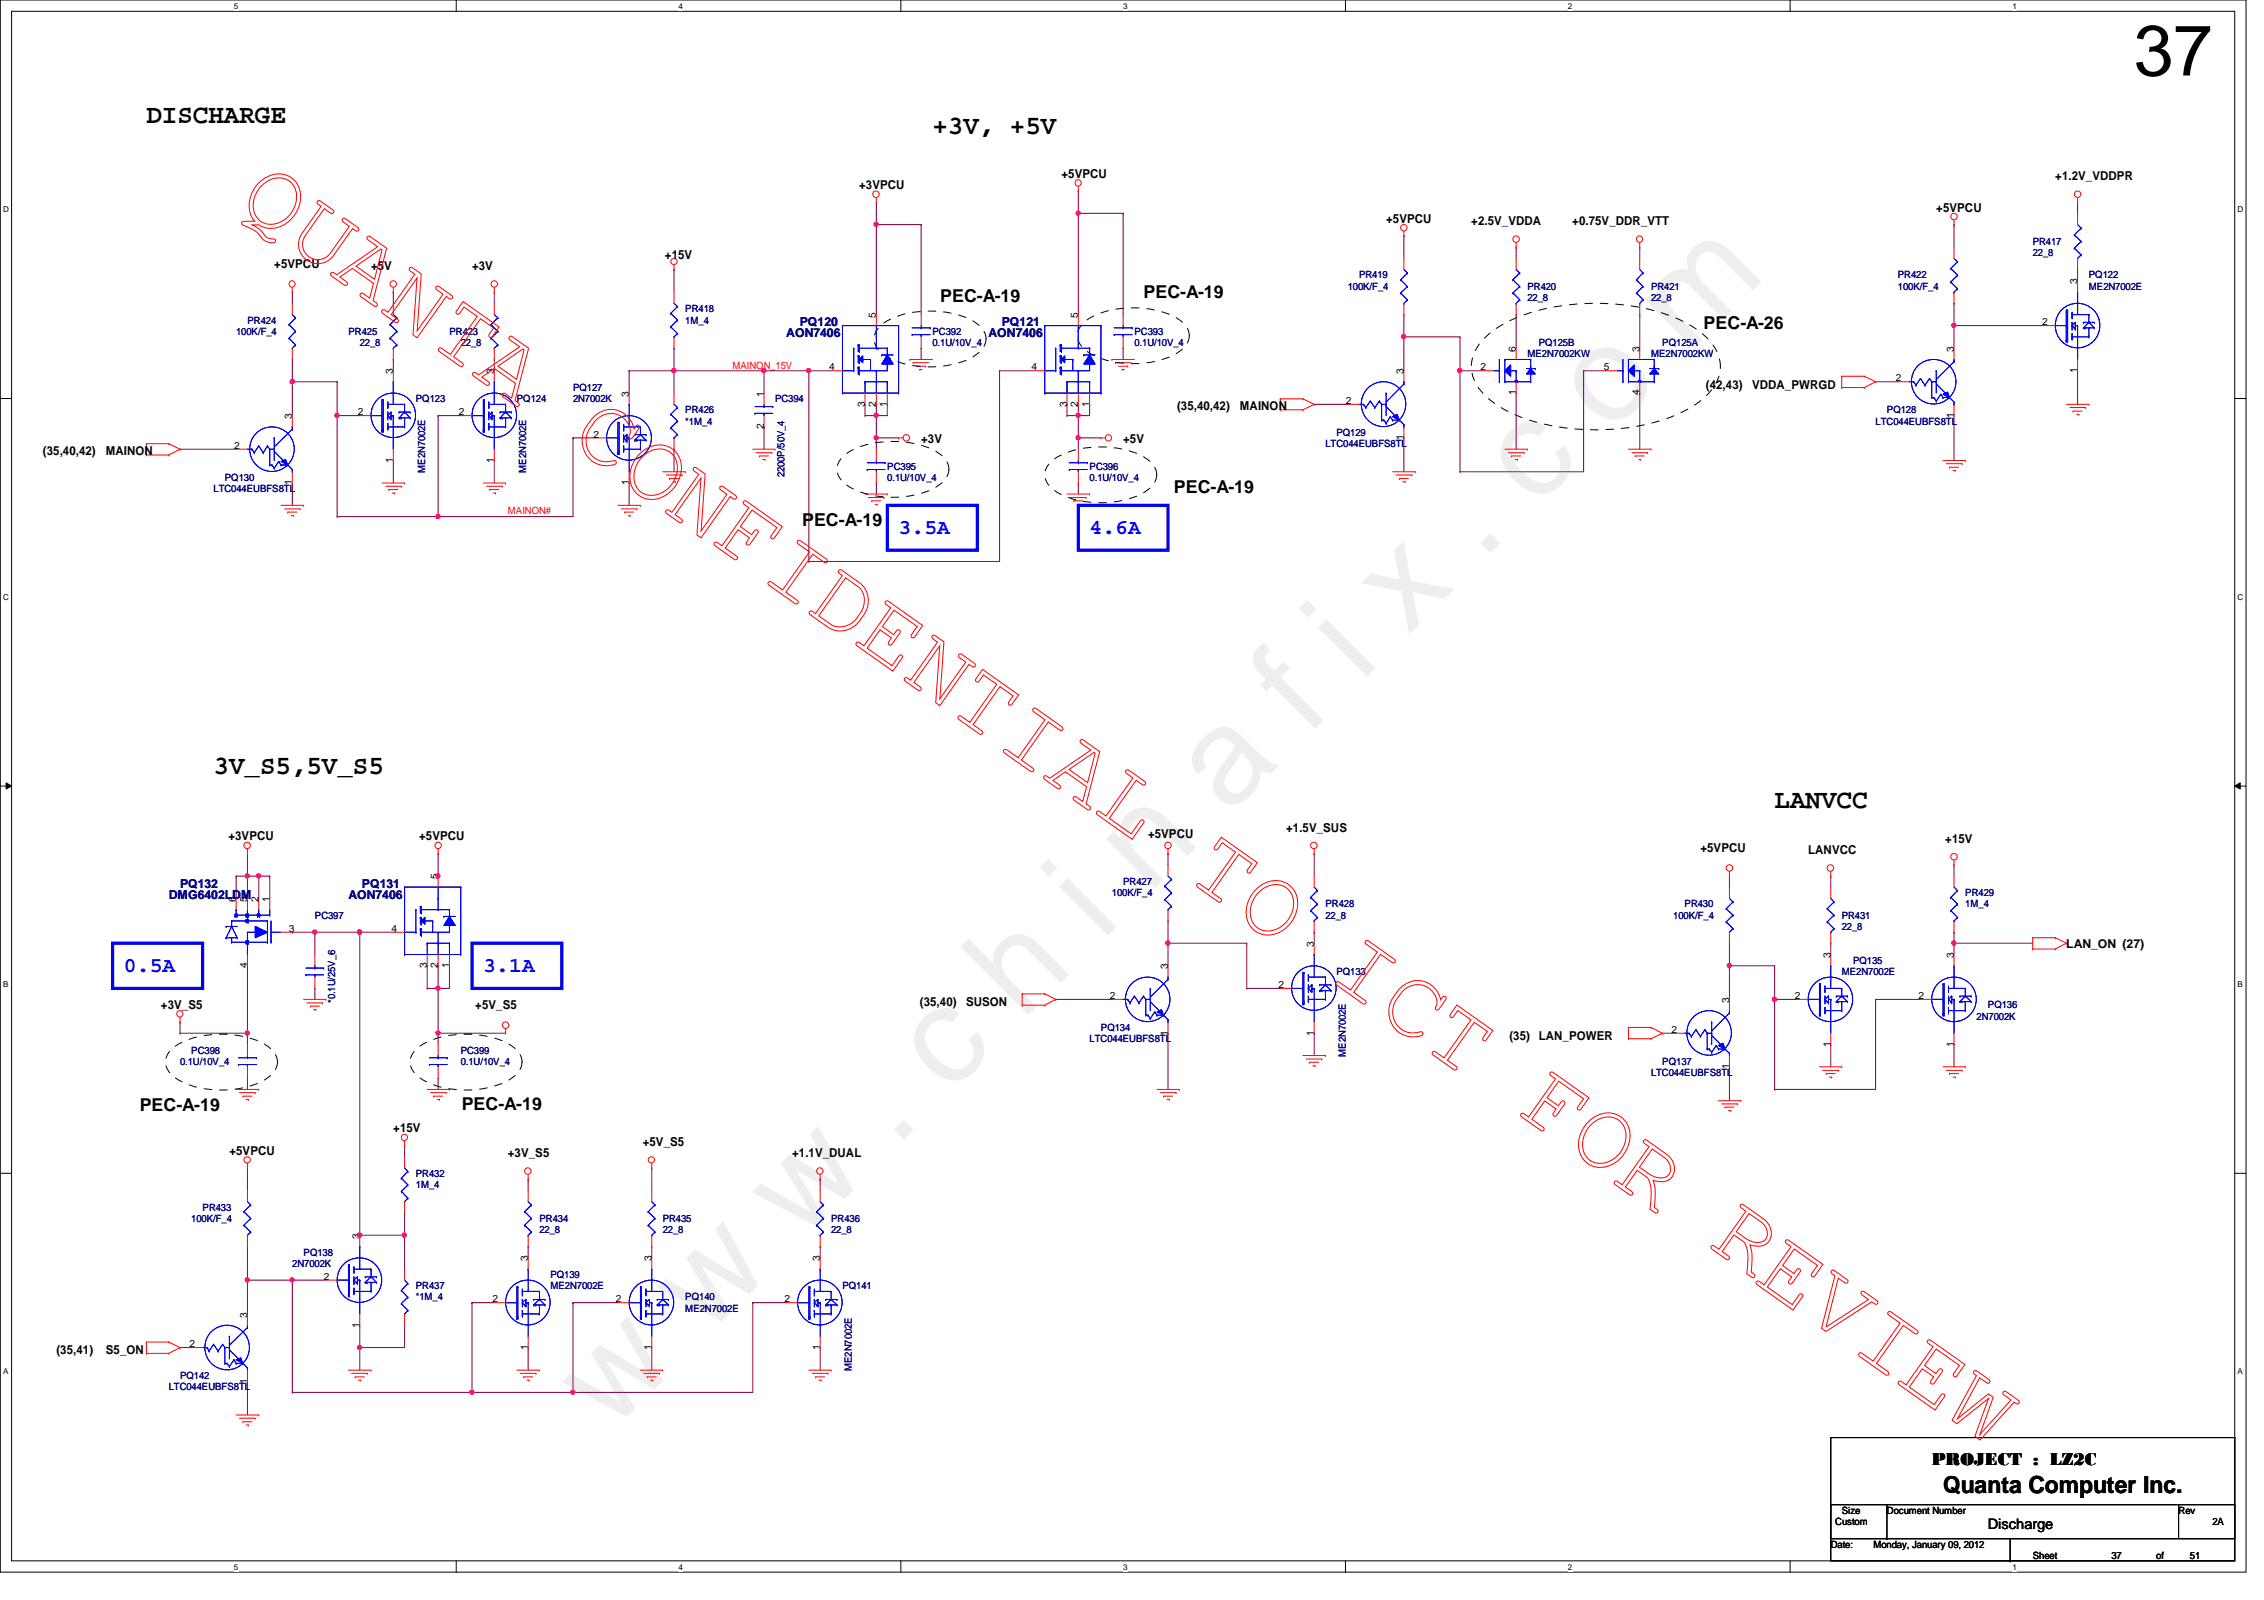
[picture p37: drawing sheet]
<svg xmlns="http://www.w3.org/2000/svg" width="297mm" height="210mm" viewBox="0 0 297 210" stroke-linecap="round" stroke-linejoin="round" font-family="sans-serif">
<defs><g id="words">
<text font-size="17.6" fill="#f0f" x="80.1" y="188" transform="rotate(-45 80.1 188)">w w w . c h i n a f i x . c o m</text>
<text font-size="9.4" x="279.9" y="9.9">37</text>
<g font-size="3.5">
<text x="19.2" y="16.1">DISCHARGE</text>
<text x="122.3" y="17.6">+3V, +5V</text>
<text x="28" y="101.6">3V_S5,5V_S5</text>
<text x="232.8" y="106">LANVCC</text>
</g>
<text font-size="3.1" x="254.9" y="195.9">Quanta Computer Inc.</text>
<g font-size="2.8" fill="#00f">
<text x="117.9" y="70.1">3.5A</text>
<text x="143" y="70.1">4.6A</text>
<text x="16.3" y="127.6">0.5A</text>
<text x="63.4" y="127.6">3.1A</text>
</g>
<g font-size="2.3">
<text x="123.4" y="39.6">PEC-A-19</text>
<text x="150" y="39.2">PEC-A-19</text>
<text x="223.5" y="43.1">PEC-A-26</text>
<text x="154" y="64.6">PEC-A-19</text>
<text x="105.2" y="69">PEC-A-19</text>
<text x="18.3" y="145.8">PEC-A-19</text>
<text x="60.6" y="145.7">PEC-A-19</text>
<text x="253.4" y="192.2">PROJECT : LZ2C</text>
</g>
<text font-size="1.9" x="260.8" y="200.6">Discharge</text>
<g font-size="1.6">
<text x="139.3" y="23.3">+5VPCU</text>
<text x="269.7" y="23.6">+1.2V_VDDPR</text>
<text x="112.7" y="24.8">+3VPCU</text>
<text x="181.9" y="29.2">+5VPCU</text>
<text x="193" y="29.5">+2.5V_VDDA</text>
<text x="206.3" y="29.5">+0.75V_DDR_VTT</text>
<text x="254" y="27.8">+5VPCU</text>
<text x="36" y="35.1">+5VPCU</text>
<text x="48.7" y="35.4">+5V</text>
<text x="61.9" y="35.4">+3V</text>
<text x="87.2" y="34">+15V</text>
<text x="154.4" y="53.8">(35,40,42)</text>
<text x="162.7" y="53.8">MAINON</text>
<text x="223.8" y="51">(42,43)</text>
<text x="229.9" y="51">VDDA_PWRGD</text>
<text x="5.6" y="59.7">(35,40,42)</text>
<text x="13.9" y="59.7">MAINON</text>
<text x="120.9" y="58.1">+3V</text>
<text x="147.4" y="58.1">+5V</text>
<text x="30" y="110.2">+3VPCU</text>
<text x="55" y="110.2">+5VPCU</text>
<text x="150.6" y="109.9">+5VPCU</text>
<text x="168.7" y="109.1">+1.5V_SUS</text>
<text x="223.1" y="111.7">+5VPCU</text>
<text x="237.2" y="112">LANVCC</text>
<text x="255.2" y="110.5">+15V</text>
<text x="271.1" y="124.4">LAN_ON (27)</text>
<text x="21.1" y="132.3">+3V_S5</text>
<text x="62.4" y="132.3">+5V_S5</text>
<text x="120.7" y="132">(35,40)</text>
<text x="126.7" y="132">SUSON</text>
<text x="198" y="136.5">(35)</text>
<text x="201.9" y="136.5">LAN_POWER</text>
<text x="51.6" y="148.5">+15V</text>
<text x="30.1" y="151.5">+5VPCU</text>
<text x="66.6" y="151.8">+3V_S5</text>
<text x="84.3" y="150.3">+5V_S5</text>
<text x="103.9" y="151.8">+1.1V_DUAL</text>
<text x="7.4" y="177.6">(35,41)</text>
<text x="13.9" y="177.6">S5_ON</text>
</g>
<g font-size="1.6" fill="#000080">
<text x="103.2" y="44.2">AON7406</text>
<text x="104.9" y="42.8">PQ120</text>
<text x="129.7" y="44.2">AON7406</text>
<text x="131.4" y="42.8">PQ121</text>
<text x="22.1" y="117.9">DMG6402LDM</text>
<text x="23.6" y="116.5">PQ132</text>
<text x="45.7" y="117.9">AON7406</text>
<text x="47.5" y="116.5">PQ131</text>
</g>
<g font-size="1.3" fill="#000080">
<text x="266.7" y="32.1">PR417</text>
<text x="266.7" y="33.6">22_8</text>
<text x="89.9" y="41">PR418</text>
<text x="176.8" y="38">100K/F_4</text>
<text x="178.3" y="36.5">PR419</text>
<text x="200.4" y="38">PR420</text>
<text x="200.4" y="39.5">22_8</text>
<text x="216.6" y="38">PR421</text>
<text x="216.6" y="39.5">22_8</text>
<text x="249" y="36.5">PR422</text>
<text x="249" y="38">100K/F_4</text>
<text x="274.1" y="36.5">PQ122</text>
<text x="274.1" y="38">ME2N7002E</text>
<text x="31" y="43.9">100K/F_4</text>
<text x="32.5" y="42.5">PR424</text>
<text x="45.7" y="43.9">PR425</text>
<text x="47.2" y="45.4">22_8</text>
<text x="59" y="43.9">PR423</text>
<text x="60.4" y="45.4">22_8</text>
<text x="89.9" y="42.5">1M_4</text>
<text x="122.3" y="43.9">PC392</text>
<text x="122.3" y="45.4">0.1U/10V_4</text>
<text x="148.8" y="43.9">PC393</text>
<text x="148.8" y="45.4">0.1U/10V_4</text>
<text x="200.4" y="46.9">ME2N7002KW</text>
<text x="201.9" y="45.4">PQ125B</text>
<text x="216.6" y="46.9">ME2N7002KW</text>
<text x="218.1" y="45.4">PQ125A</text>
<text x="54.6" y="52.7">PQ123</text>
<text x="67.8" y="52.7">PQ124</text>
<text x="75.2" y="51.3">PQ127</text>
<text x="75.2" y="52.7">2N7002K</text>
<text x="101.7" y="52.7">PC394</text>
<text x="89.9" y="54.2">PR426</text>
<text x="89.9" y="55.7">*1M_4</text>
<text x="173.9" y="58.6">LTC044EUBFS8TL</text>
<text x="175.3" y="57.2">PQ129</text>
<text x="246.1" y="55.7">LTC044EUBFS8TL</text>
<text x="247.6" y="54.2">PQ128</text>
<text x="28" y="64.6">LTC044EUBFS8TL</text>
<text x="29.5" y="63.1">PQ130</text>
<text x="55.8" y="62" transform="rotate(-90 55.8 62)">ME2N7002E</text>
<text x="69" y="62" transform="rotate(-90 69 62)">ME2N7002E</text>
<text x="102.9" y="62.6" transform="rotate(-90 102.9 62.6)">2200P/50V_4</text>
<text x="116.4" y="61.6">PC395</text>
<text x="116.4" y="63.1">0.1U/10V_4</text>
<text x="143" y="61.6">PC396</text>
<text x="143" y="63.1">0.1U/10V_4</text>
<text x="145.9" y="117.6">100K/F_4</text>
<text x="147.4" y="116.1">PR427</text>
<text x="173.9" y="119">PR428</text>
<text x="221" y="119">PR430</text>
<text x="257.8" y="117.6">PR429</text>
<text x="257.8" y="119">1M_4</text>
<text x="41.3" y="120.5">PC397</text>
<text x="173.9" y="120.5">22_8</text>
<text x="219.5" y="120.5">100K/F_4</text>
<text x="241.6" y="120.5">PR431</text>
<text x="241.6" y="122">22_8</text>
<text x="44" y="131.6" transform="rotate(-90 44 131.6)">*0.1U/25V_6</text>
<text x="175.3" y="127.9">PQ133</text>
<text x="241.6" y="127.9">ME2N7002E</text>
<text x="243.1" y="126.4">PQ135</text>
<text x="143" y="136.7">LTC044EUBFS8TL</text>
<text x="144.4" y="135.3">PQ134</text>
<text x="259.3" y="133.8">2N7002K</text>
<text x="260.8" y="132.3">PQ136</text>
<text x="23.6" y="139.7">0.1U/10V_4</text>
<text x="25.1" y="138.2">PC398</text>
<text x="60.4" y="138.2">PC399</text>
<text x="60.4" y="139.7">0.1U/10V_4</text>
<text x="176.6" y="138.6" transform="rotate(-90 176.6 138.6)">ME2N7002E</text>
<text x="216.6" y="141.1">LTC044EUBFS8TL</text>
<text x="218.1" y="139.7">PQ137</text>
<text x="54.6" y="154.4">PR432</text>
<text x="54.6" y="155.9">1M_4</text>
<text x="25.1" y="160.3">100K/F_4</text>
<text x="26.6" y="158.8">PR433</text>
<text x="70.8" y="160.3">PR434</text>
<text x="70.8" y="161.8">22_8</text>
<text x="86.9" y="160.3">PR435</text>
<text x="86.9" y="161.8">22_8</text>
<text x="109" y="160.3">PR436</text>
<text x="109" y="161.8">22_8</text>
<text x="38.4" y="166.2">2N7002K</text>
<text x="39.8" y="164.7">PQ138</text>
<text x="72.2" y="167.7">PQ139</text>
<text x="54.6" y="169.1">PR437</text>
<text x="54.6" y="170.6">*1M_4</text>
<text x="72.2" y="169.1">ME2N7002E</text>
<text x="89.9" y="170.6">PQ140</text>
<text x="89.9" y="172.1">ME2N7002E</text>
<text x="110.5" y="169.1">PQ141</text>
<text x="111.8" y="179.9" transform="rotate(-90 111.8 179.9)">ME2N7002E</text>
<text x="22.1" y="182.4">LTC044EUBFS8TL</text>
<text x="23.6" y="180.9">PQ142</text>
</g>
<g font-size="1.3">
<text x="114.9" y="41.7" transform="rotate(-90 114.9 41.7)">5</text>
<text x="141.4" y="41.7" transform="rotate(-90 141.4 41.7)">5</text>
<text x="272.5" y="37.3" transform="rotate(-90 272.5 37.3)">3</text>
<text x="198.9" y="46.1" transform="rotate(-90 198.9 46.1)">6</text>
<text x="215.1" y="46.1" transform="rotate(-90 215.1 46.1)">3</text>
<text x="256.3" y="46.1" transform="rotate(-90 256.3 46.1)">3</text>
<text x="267.9" y="42.7">2</text>
<text x="51.6" y="49.1" transform="rotate(-90 51.6 49.1)">3</text>
<text x="64.8" y="49.1" transform="rotate(-90 64.8 49.1)">3</text>
<text x="82.5" y="52" transform="rotate(-90 82.5 52)">3</text>
<text x="100.2" y="52" transform="rotate(-90 100.2 52)">1</text>
<text x="108.8" y="48.6">4</text>
<text x="113.5" y="53.3" transform="rotate(-90 113.5 53.3)">3</text>
<text x="114.9" y="53.3" transform="rotate(-90 114.9 53.3)">2</text>
<text x="116.4" y="53.3" transform="rotate(-90 116.4 53.3)">1</text>
<text x="135.3" y="48.6">4</text>
<text x="140" y="53.3" transform="rotate(-90 140 53.3)">3</text>
<text x="141.4" y="53.3" transform="rotate(-90 141.4 53.3)">2</text>
<text x="142.9" y="53.3" transform="rotate(-90 142.9 53.3)">1</text>
<text x="176.6" y="53">2</text>
<text x="184.1" y="49.1" transform="rotate(-90 184.1 49.1)">3</text>
<text x="194.3" y="48.6">2</text>
<text x="198.9" y="51.9" transform="rotate(-90 198.9 51.9)">1</text>
<text x="210.4" y="48.6">5</text>
<text x="215.1" y="51.9" transform="rotate(-90 215.1 51.9)">4</text>
<text x="248.7" y="50">2</text>
<text x="272.5" y="48.9" transform="rotate(-90 272.5 48.9)">1</text>
<text x="30.7" y="58.9">2</text>
<text x="38.3" y="55" transform="rotate(-90 38.3 55)">3</text>
<text x="46.9" y="54.5">2</text>
<text x="60.2" y="54.5">2</text>
<text x="77.8" y="57.4">2</text>
<text x="100.2" y="56.3" transform="rotate(-90 100.2 56.3)">2</text>
<text x="184.1" y="57.8" transform="rotate(-90 184.1 57.8)">1</text>
<text x="256.3" y="54.8" transform="rotate(-90 256.3 54.8)">1</text>
<text x="38.3" y="63.7" transform="rotate(-90 38.3 63.7)">1</text>
<text x="51.6" y="60.7" transform="rotate(-90 51.6 60.7)">1</text>
<text x="64.8" y="60.7" transform="rotate(-90 64.8 60.7)">1</text>
<text x="82.5" y="63.7" transform="rotate(-90 82.5 63.7)">1</text>
<text x="30.9" y="118.3" transform="rotate(-90 30.9 118.3)">6</text>
<text x="32.4" y="118.3" transform="rotate(-90 32.4 118.3)">5</text>
<text x="33.9" y="118.3" transform="rotate(-90 33.9 118.3)">2</text>
<text x="35.3" y="118.3" transform="rotate(-90 35.3 118.3)">1</text>
<text x="57.4" y="115.4" transform="rotate(-90 57.4 115.4)">5</text>
<text x="37.9" y="122.3">3</text>
<text x="51.3" y="122.3">4</text>
<text x="172.4" y="124.2" transform="rotate(-90 172.4 124.2)">3</text>
<text x="240.2" y="125.7" transform="rotate(-90 240.2 125.7)">3</text>
<text x="256.3" y="125.7" transform="rotate(-90 256.3 125.7)">3</text>
<text x="32.4" y="127" transform="rotate(-90 32.4 127)">4</text>
<text x="56" y="127" transform="rotate(-90 56 127)">3</text>
<text x="57.4" y="127" transform="rotate(-90 57.4 127)">2</text>
<text x="58.9" y="127" transform="rotate(-90 58.9 127)">1</text>
<text x="145.6" y="131.1">2</text>
<text x="153.2" y="127.2" transform="rotate(-90 153.2 127.2)">3</text>
<text x="167.7" y="129.6">2</text>
<text x="226.9" y="131.6" transform="rotate(-90 226.9 131.6)">3</text>
<text x="235.5" y="131.1">2</text>
<text x="251.7" y="131.1">2</text>
<text x="153.2" y="135.8" transform="rotate(-90 153.2 135.8)">1</text>
<text x="172.4" y="135.8" transform="rotate(-90 172.4 135.8)">1</text>
<text x="219.3" y="135.5">2</text>
<text x="240.2" y="137.3" transform="rotate(-90 240.2 137.3)">1</text>
<text x="256.3" y="137.3" transform="rotate(-90 256.3 137.3)">1</text>
<text x="226.9" y="140.3" transform="rotate(-90 226.9 140.3)">1</text>
<text x="42.5" y="167.9">2</text>
<text x="47.2" y="162.5" transform="rotate(-90 47.2 162.5)">3</text>
<text x="69.3" y="165.5" transform="rotate(-90 69.3 165.5)">3</text>
<text x="85.5" y="165.5" transform="rotate(-90 85.5 165.5)">3</text>
<text x="107.6" y="165.5" transform="rotate(-90 107.6 165.5)">3</text>
<text x="32.4" y="172.8" transform="rotate(-90 32.4 172.8)">3</text>
<text x="64.6" y="170.9">2</text>
<text x="80.8" y="170.9">2</text>
<text x="102.9" y="170.9">2</text>
<text x="24.8" y="176.7">2</text>
<text x="47.2" y="174.2" transform="rotate(-90 47.2 174.2)">1</text>
<text x="69.3" y="177.1" transform="rotate(-90 69.3 177.1)">1</text>
<text x="85.5" y="177.1" transform="rotate(-90 85.5 177.1)">1</text>
<text x="107.6" y="177.1" transform="rotate(-90 107.6 177.1)">1</text>
<text x="32.4" y="181.5" transform="rotate(-90 32.4 181.5)">1</text>
<text x="240.2" y="203">Date:</text>
<text x="240.8" y="200.1">Custom</text>
<text x="241.6" y="198.6">Size</text>
<text x="245.8" y="203">Monday, January 09, 2012</text>
<text x="247.6" y="198.6">Document Number</text>
<text x="285.8" y="198.6">Rev</text>
<text x="290.3" y="200.1">2A</text>
<text x="266.7" y="204.5">Sheet</text>
<text x="277" y="204.5">37</text>
<text x="282.9" y="204.5">of</text>
<text x="287.3" y="204.5">51</text>
</g>
<g font-size="1.3" fill="#f00">
<text x="96.1" y="48.3">MAINON_15V</text>
<text x="66.6" y="67.5">MAINON#</text>
</g>
<g font-size="1.1">
<text x="30.7" y="1.1">5</text>
<text x="89" y="1.1">4</text>
<text x="147.4" y="1.1">3</text>
<text x="205.7" y="1.1">2</text>
<text x="264" y="1.1">1</text>
<text x=".4" y="27.9">D</text>
<text x="293.6" y="27.9">D</text>
<text x=".4" y="78.7">C</text>
<text x="293.6" y="78.7">C</text>
<text x=".4" y="129.5">B</text>
<text x="293.6" y="129.5">B</text>
<text x=".4" y="180.3">A</text>
<text x="293.6" y="180.3">A</text>
<text x="30.7" y="205.9">5</text>
<text x="89" y="205.9">4</text>
<text x="147.4" y="205.9">3</text>
<text x="205.7" y="205.9">2</text>
<text x="264" y="205.9">1</text>
</g>
</g></defs>
<path d="M0 0h294.7v206.2h-294.7zM1.5 1.5h291.7v203.3h-291.7z" fill="none" stroke="#000" stroke-width=".13"/>
<g fill="#fff">
<path d="M30.7 .2h.6v1.2h-.6z"/>
<path d="M30.7 204.9h.6v1.2h-.6z"/>
</g>
<path d="M59.9 0v1.5M59.9 204.8v1.4" fill="none" stroke="#000" stroke-width=".13"/>
<g fill="#fff">
<path d="M89 .2h.6v1.2h-.6z"/>
<path d="M89 204.9h.6v1.2h-.6z"/>
</g>
<path d="M118.2 0v1.5M118.2 204.8v1.4" fill="none" stroke="#000" stroke-width=".13"/>
<g fill="#fff">
<path d="M147.4 .2h.6v1.2h-.6z"/>
<path d="M147.4 204.9h.6v1.2h-.6z"/>
</g>
<path d="M176.5 0v1.5M176.5 204.8v1.4" fill="none" stroke="#000" stroke-width=".13"/>
<g fill="#fff">
<path d="M205.7 .2h.6v1.2h-.6z"/>
<path d="M205.7 204.9h.6v1.2h-.6z"/>
</g>
<path d="M234.9 0v1.5M234.9 204.8v1.4" fill="none" stroke="#000" stroke-width=".13"/>
<g fill="#fff">
<path d="M264 .2h.6v1.2h-.6z"/>
<path d="M264 204.9h.6v1.2h-.6z"/>
<path d="M.4 26.9h.8v1.2h-.8z"/>
<path d="M293.6 26.9h.7v1.2h-.7z"/>
<path d="M.4 77.7h.8v1.2h-.8z"/>
<path d="M293.6 77.7h.7v1.2h-.7z"/>
</g>
<path d="M0 52.3h1.5M293.2 52.3h1.5" fill="none" stroke="#000" stroke-width=".13"/>
<g fill="#fff">
<path d="M.4 128.5h.7v1.2h-.7z"/>
<path d="M293.6 128.5h.7v1.2h-.7z"/>
</g>
<path d="M0 103.1h1.5M.8 102.7l.7 .4-.7 .4zM293.2 103.1l.7-.4v.8zM293.2 103.1h1.5" fill="none" stroke="#000" stroke-width=".13"/>
<path d="M.8 102.7l.7 .4-.7 .4zM293.2 103.1l.7-.4v.8z" fill="#000"/>
<g fill="#fff">
<path d="M.4 179.3h.7v1.2h-.7z"/>
<path d="M293.6 179.3h.7v1.2h-.7z"/>
</g>
<path d="M0 153.9h1.5M293.2 153.9h1.5" fill="none" stroke="#000" stroke-width=".13"/>
<path d="M57.5 67.8h.1M57.5 67.8h17.7M47.2 122.3h.1M47.2 122.3v39.8" fill="none" stroke="#800040" stroke-width=".13"/>
<circle cx="47.2" cy="162" r=".29" fill="#f0f"/>
<circle cx="47.2" cy="162" r=".29" fill="none" stroke="#f0f" stroke-width=".13"/>
<circle cx="47.2" cy="122.3" r=".29" fill="#f0f"/>
<circle cx="47.2" cy="122.3" r=".29" fill="none" stroke="#f0f" stroke-width=".13"/>
<path d="M56 126.7h.1M56 126.7v3M57.5 129.7h.1M57.5 129.7v5.9M59 126.7h.1M59 126.7v3h-1.5" fill="none" stroke="#800040" stroke-width=".13"/>
<circle cx="57.5" cy="129.6" r=".28" fill="#f0f"/>
<circle cx="57.5" cy="129.6" r=".28" fill="none" stroke="#f0f" stroke-width=".13"/>
<g fill="none" stroke="#800040" stroke-width=".13">
<path d="M38.4 38.3h.1M38.4 38.3v1.5M51.6 38.3h.1M51.6 38.3v1.5M64.9 38.3h.1M64.9 38.3v1.5M38.4 50.1h.1M38.4 50.1v4.4M44.2 54.5h.1M44.2 54.5v13.3M44.2 67.8h.1M44.2 67.8h13.3"/>
<path d="M256.4 113.5h.1M256.4 113.5v1.4M47.2 122.3h.1M47.2 122.3h4.4M56 129.7h.1M57.5 126.7h.1M57.5 126.7v3h-1.5"/>
</g>
<circle cx="44.2" cy="54.5" r=".29" fill="#f0f"/>
<circle cx="44.2" cy="54.5" r=".29" fill="none" stroke="#f0f" stroke-width=".13"/>
<path d="M57.5 54.5h.1M57.5 54.5h2.9M57.5 54.5v13.3" fill="none" stroke="#800040" stroke-width=".13"/>
<circle cx="57.5" cy="67.7" r=".29" fill="#f0f"/>
<circle cx="57.5" cy="67.7" r=".29" fill="none" stroke="#f0f" stroke-width=".13"/>
<g fill="none" stroke="#800040" stroke-width=".13">
<path d="M23.6 58.9h.1M23.6 58.9h7.4M38.4 63.4h.1M38.4 63.4v2.9M32.5 114.9h.1M32.5 114.9h1.4M32.5 135.6h.1M32.5 135.6v1.4M38.4 122.3h.1M38.4 122.3h2.9M256.4 122.3h.1M256.4 122.3v1.4"/>
<path d="M23.6 176.8h.1M23.6 176.8h1.5"/>
</g>
<circle cx="32.4" cy="114.9" r=".29" fill="#f0f"/>
<circle cx="32.4" cy="114.9" r=".29" fill="none" stroke="#f0f" stroke-width=".13"/>
<path d="M38.4 50.1h.1M38.4 50.1h5.8M256.4 123.7h.1M256.4 123.7v1.5" fill="none" stroke="#800040" stroke-width=".13"/>
<circle cx="256.3" cy="123.7" r=".28" fill="#f0f"/>
<circle cx="256.3" cy="123.7" r=".28" fill="none" stroke="#f0f" stroke-width=".13"/>
<g fill="none" stroke="#800040" stroke-width=".13">
<path d="M38.4 47.2h.1M38.4 47.2v2.9M44.2 54.5h.1M44.2 50.1h.1M44.2 54.5h3M44.2 50.1v4.4M240.2 114.9h.1M240.2 114.9v1.5M240.2 137h.1M240.2 123.7h.1M240.2 123.7v1.5M240.2 137v3"/>
<path d="M246.1 131.1h.1M246.1 131.1v11.8h-13.3M246.1 131.1h5.9M256.4 137h.1M256.4 137v3"/>
</g>
<circle cx="38.3" cy="50.1" r=".29" fill="#f0f"/>
<circle cx="38.3" cy="50.1" r=".29" fill="none" stroke="#f0f" stroke-width=".13"/>
<path d="M33.9 114.9h.1M33.9 114.9h1.5M23.6 135.6h.1M23.6 135.6h8.9M256.4 123.7h.1M256.4 123.7h10.3" fill="none" stroke="#800040" stroke-width=".13"/>
<circle cx="32.4" cy="135.5" r=".29" fill="#f0f"/>
<circle cx="32.4" cy="135.5" r=".29" fill="none" stroke="#f0f" stroke-width=".13"/>
<path d="M57.5 135.6h.1M57.5 135.6h8.8" fill="none" stroke="#800040" stroke-width=".13"/>
<circle cx="57.5" cy="135.5" r=".29" fill="#f0f"/>
<circle cx="57.5" cy="135.5" r=".29" fill="none" stroke="#f0f" stroke-width=".13"/>
<path d="M41.3 129.7h.1M41.3 129.7v1.4M32.5 163.5h.1M32.5 167.9h.1M32.5 163.5v4.4M32.5 167.9h5.9" fill="none" stroke="#800040" stroke-width=".13"/>
<circle cx="32.4" cy="167.9" r=".29" fill="#f0f"/>
<circle cx="32.4" cy="167.9" r=".29" fill="none" stroke="#f0f" stroke-width=".13"/>
<path d="M47.2 162.1h.1M47.2 176.8h.1M47.2 162.1h5.9M47.2 176.8v2.9" fill="none" stroke="#800040" stroke-width=".13"/>
<circle cx="47.2" cy="176.8" r=".29" fill="#f0f"/>
<circle cx="47.2" cy="176.8" r=".29" fill="none" stroke="#f0f" stroke-width=".13"/>
<path d="M53.1 159.1h.1M53.1 159.1v7.4M53.1 162.1h.1" fill="none" stroke="#800040" stroke-width=".13"/>
<circle cx="53.1" cy="162" r=".29" fill="#f0f"/>
<circle cx="53.1" cy="162" r=".29" fill="none" stroke="#f0f" stroke-width=".13"/>
<path d="M38.4 167.9h.1M38.4 167.9h4.4M47.2 173.9h.1M47.2 176.8h.1M47.2 173.9v2.9M53.1 173.9h.1M53.1 173.9v2.9h-5.9M32.5 181.2h.1M32.5 181.2v4.4M38.4 182.7h.1M38.4 182.7h36.8M61.9 182.7h.1" fill="none" stroke="#800040" stroke-width=".13"/>
<circle cx="38.3" cy="167.9" r=".29" fill="#f0f"/>
<circle cx="38.3" cy="167.9" r=".29" fill="none" stroke="#f0f" stroke-width=".13"/>
<path d="M32.5 167.9h.1M32.5 167.9v4.5M61.9 170.9h.1M61.9 170.9h3M61.9 170.9v11.8" fill="none" stroke="#800040" stroke-width=".13"/>
<circle cx="61.9" cy="182.6" r=".29" fill="#f0f"/>
<circle cx="61.9" cy="182.6" r=".29" fill="none" stroke="#f0f" stroke-width=".13"/>
<path d="M31 114.9h.1M31 114.9v3M31 114.9h1.5M32.5 114.9h.1M32.5 114.9v3M33.9 114.9h.1M33.9 114.9v3M35.4 114.9h.1M35.4 114.9v3" fill="none" stroke="#800040" stroke-width=".13"/>
<circle cx="33.9" cy="114.9" r=".29" fill="#f0f"/>
<circle cx="33.9" cy="114.9" r=".29" fill="none" stroke="#f0f" stroke-width=".13"/>
<g fill="none" stroke="#800040" stroke-width=".13">
<path d="M32.5 112h.1M32.5 112v2.9M23.6 134.1h.1M23.6 134.1v1.5M32.5 126.7h.1M32.5 126.7v8.9M41.3 122.3h.1M41.3 122.3h5.9M57.5 135.6h.1M57.5 135.6v1.4M32.5 153.2h.1M32.5 153.2v3"/>
<path d="M53.1 150.3h.1M53.1 150.3v1.5"/>
</g>
<circle cx="47.2" cy="122.3" r=".29" fill="#f0f"/>
<circle cx="47.2" cy="122.3" r=".29" fill="none" stroke="#f0f" stroke-width=".13"/>
<path d="M41.3 122.3h.1M41.3 122.3v2.9" fill="none" stroke="#800040" stroke-width=".13"/>
<circle cx="41.3" cy="122.3" r=".29" fill="#f0f"/>
<circle cx="41.3" cy="122.3" r=".29" fill="none" stroke="#f0f" stroke-width=".13"/>
<g fill="none" stroke="#800040" stroke-width=".13">
<path d="M256.4 29.5h.1M256.4 29.5v2.9M246.1 50.1h.1M246.1 50.1h2.9M256.4 42.7h.1M256.4 54.5h.1M256.4 42.7h11.8M256.4 42.7v3M256.4 54.5v5.9M32.5 141.4h.1M32.5 141.4v1.5M57.5 141.4h.1"/>
<path d="M57.5 141.4v1.5M38.4 167.9h.1M38.4 167.9v14.8"/>
</g>
<circle cx="256.3" cy="42.7" r=".29" fill="#f0f"/>
<circle cx="256.3" cy="42.7" r=".29" fill="none" stroke="#f0f" stroke-width=".13"/>
<path d="M256.4 39.8h.1M256.4 39.8v2.9M272.6 35.3h.1M272.6 26.5h.1M272.6 26.5v1.5M272.6 35.3v1.5M272.6 48.6h.1M272.6 48.6v4.4M57.5 112h.1M57.5 112v2.9" fill="none" stroke="#800040" stroke-width=".13"/>
<circle cx="57.5" cy="114.9" r=".29" fill="#f0f"/>
<circle cx="57.5" cy="114.9" r=".29" fill="none" stroke="#f0f" stroke-width=".13"/>
<path d="M51.6 47.2h.1M51.6 47.2v1.4M64.9 47.2h.1M64.9 47.2v1.4M51.6 60.4h.1M51.6 60.4v3M64.9 60.4h.1M64.9 60.4v3" fill="none" stroke="#800040" stroke-width=".13"/>
<g fill="none" stroke="#f00" stroke-width=".13">
<path d="M38.4 38.3h.1M38.4 37.7v.6M38.4 39.8v1.5M51.6 38.3h.1M51.6 37.7v.6M64.9 38.3h.1M64.9 37.7v.6M256.4 29.5h.1M256.4 28.9v.6M272.6 26.5h.1M272.6 26v.5M19.2 58.2h.1"/>
<path d="M19.2 59.7h.1M19.2 58.2v1.5M19.2 58.2h2.9M19.2 59.7h2.9M22.1 58.2h.1M22.1 59.7h.1M22.1 58.2l1.5 .7M23.6 58.9h.1M23.6 58.9l-1.5 .8M38.4 45.7v1.5M241.6 50.8h.1M241.6 49.4h.1"/>
<path d="M241.6 49.4h3M241.6 50.8h3M241.6 49.4v1.4M244.6 49.4h.1M244.6 50.8h.1M244.6 49.4l1.5 .7M246.1 50.1h.1M246.1 50.1l-1.5 .7M271.1 53h3M271.6 53.5h2M272 53.9h.1M272 53.9h1.2"/>
<path d="M272.5 54.4h.3M272.8 54.4h.1M273.6 53.5h.1M274.1 53h.1M36.9 66.3h2.9M37.3 66.8h2.1M37.8 67.2h.1M37.8 67.2h1.1M38.2 67.6h.3M38.5 67.6h.1M39.4 66.8h.1M39.8 66.3h.1"/>
<path d="M50.1 63.4h3M50.6 63.8h2.1M51 64.2h.1M51 64.2h1.2M51.5 64.7h.3M51.8 64.7h.1M52.7 63.8h.1M53.1 63.4h.1M63.4 63.4h2.9M63.8 63.8h2.1M64.3 64.2h.1M64.3 64.2h1.1"/>
<path d="M64.7 64.7h.3M65 64.7h.1M65.9 63.8h.1M66.3 63.4h.1M254.9 60.4h2.9M255.4 60.8h2M255.8 61.3h.1M255.8 61.3h1.2M256.2 61.7h.3M256.5 61.7h.1M257.4 60.8h.1M257.8 60.4h.1"/>
<path d="M32.5 112h.1M32.5 111.4v.6M57.5 112h.1M57.5 111.4v.6M240.2 114.9h.1M240.2 114.3v.6M256.4 113.5h.1M256.4 112.9v.6M23.6 134.1h.1M23.6 133.5v.6M39.8 131.1h3M40.3 131.6h2"/>
<path d="M40.7 132h.1M40.7 132h1.2M41.1 132.5h.3M41.4 132.5h.1M42.3 131.6h.1M42.8 131.1h.1M66.3 135.6h.1M66.3 135v.6M238.7 140h2.9M241.6 140h.1M254.9 140h2.9M257.8 140h.1"/>
<path d="M266.7 123h.1M266.7 124.5h.1M266.7 123h3M266.7 123v1.5M266.7 124.5h3M269.7 123h.1M269.7 124.5h.1M269.7 123l1.4 .7M271.1 123.7h.1M271.1 123.7l-1.4 .8M31 142.9h2.9M31.4 143.3h2.1"/>
<path d="M31.9 143.8h.1M31.9 143.8h1.2M32.3 144.2h.3M32.5 153.2h.1M32.5 152.6v.6M32.6 144.2h.1M33.5 143.3h.1M33.9 142.9h.1M53.1 150.3h.1M53.1 149.7v.6M56 142.9h3M56.5 143.3h2"/>
<path d="M56.9 143.8h.1M56.9 143.8h1.2M57.4 144.2h.3M57.7 144.2h.1M58.5 143.3h.1M59 142.9h.1M239.1 140.4h2.1M239.6 140.8h.1M239.6 140.8h1.2M240 141.3h.3M240.3 141.3h.1M241.2 140.4h.1"/>
<path d="M255.4 140.4h2M255.8 140.8h.1M255.8 140.8h1.2M256.2 141.3h.3M256.5 141.3h.1M257.4 140.4h.1M19.2 176.1h.1M19.2 177.5h.1M19.2 176.1h2.9M19.2 176.1v1.4M19.2 177.5h2.9M22.1 176.1h.1"/>
<path d="M22.1 177.5h.1M22.1 176.1l1.5 .7M23.6 176.8h.1M23.6 176.8l-1.5 .7M45.7 179.7h3M48.7 179.7h.1M53.1 166.5v1.4M53.1 172.4v1.5M31 185.6h2.9M31.4 186.1h2.1M31.9 186.5h.1M31.9 186.5h1.2"/>
<path d="M32.3 186.9h.3M32.6 186.9h.1M33.5 186.1h.1M33.9 185.6h.1M46.1 180.2h2.1M46.6 180.6h.1M46.6 180.6h1.2M47 181.1h.3M47.3 181.1h.1M48.2 180.2h.1"/>
<circle cx="38.3" cy="37.2" r=".42"/>
<circle cx="51.6" cy="37.2" r=".43"/>
<circle cx="64.8" cy="37.2" r=".43"/>
<circle cx="141.4" cy="24" r=".42"/>
<circle cx="256.4" cy="28.4" r=".43"/>
<circle cx="272.6" cy="25.5" r=".43"/>
<circle cx="32.4" cy="110.9" r=".43"/>
<circle cx="57.5" cy="110.9" r=".43"/>
<circle cx="240.2" cy="113.9" r=".43"/>
<circle cx="256.4" cy="112.4" r=".43"/>
<circle cx="23.6" cy="133" r=".42"/>
<circle cx="66.3" cy="134.5" r=".43"/>
<circle cx="32.4" cy="152.2" r=".42"/>
<circle cx="53" cy="149.2" r=".42"/>
</g>
<path d="M240.2 188.6h53v13.2h-53zM240.2 197.4h53v4.4h-53zM247.6 197.4v4.4M285.8 197.4h.1M285.8 197.4v4.4M240.2 201.8h53v3h-53zM247.6 201.8h.1M263.7 204.8h.1M263.7 201.8v3" fill="none" stroke="#000" stroke-width=".13"/>
<path d="M14.8 123.7h11.8v6h-11.8zM61.9 123.7h11.8v6h-11.8z" fill="none" stroke="#00f" stroke-width=".42"/>
<path d="M194.5 44.7a14.3 14.3 0 0 1 6.6-3.8 29.7 29.7 0 0 1 19.2 1 9.5 9.5 0 0 1 5 4.4 4.7 4.7 0 0 1-1 5.2 14.5 14.5 0 0 1-6.7 3.8 29.5 29.5 0 0 1-19.2-1.1 9.5 9.5 0 0 1-5-4.3 4.8 4.8 0 0 1 1.1-5.2zM22.5 137.6a8.9 8.9 0 0 1 5.3-1.9 12.1 12.1 0 0 1 7.2 1.5 2.53 2.53 0 0 1 1.3 2.7 4.3 4.3 0 0 1-2.9 2.4 13.3 13.3 0 0 1-9.5-.4 3.4 3.4 0 0 1-2.2-2.6l.1-.6 .3-.5zM54.6 137.6a8.9 8.9 0 0 1 5.3-1.9 12.1 12.1 0 0 1 7.2 1.5 2.53 2.53 0 0 1 1.3 2.7 4.3 4.3 0 0 1-2.9 2.4 13.3 13.3 0 0 1-9.6-.4 3.4 3.4 0 0 1-2.1-2.6l.1-.6 .3-.5z" fill="none" stroke="#000" stroke-width=".13" stroke-dasharray="1 1 1 1 1 1 1 1"/>
<g fill="none" stroke="#00f" stroke-width=".13">
<path d="M37.9 42.6h.1M37.9 44.4h.1M37.9 42.6l.9 .9M37.9 44.4l.9 .9M38.4 45.7h.1M38.4 41.3l.4 .4M38.8 41.7h.1M38.8 43.5h.1M38.8 45.3h.1M38.8 41.7l-.9 .9M38.8 43.5l-.9 .9M38.8 45.3l-.4 .4"/>
<path d="M52.7 169.3h.1M52.7 171h.1M52.7 169.3l.8 .9M52.7 171l.8 .9M53.1 172.4h.1M53.1 167.9l.4 .5M53.5 168.4h.1M53.5 170.2h.1M53.5 171.9h.1M53.5 168.4l-.8 .9M53.5 170.2l-.8 .8M53.5 171.9l-.4 .5"/>
</g>
<path d="M33.5 121.5l1.6 .8-1.6 .7z" fill="#00f"/>
<g fill="none" stroke="#00f" stroke-width=".13">
<path d="M30.9 119.9h.1M30.9 119.9h.2M30.9 119.9v.3M31 119.9h.1M31 119.3h.1M31 119.3v.8M31.1 119.9h.1M31.1 119.9v.3M32.3 119.9h.1M32.3 119.9h.3M32.3 119.9v.3M32.5 119.3v1.5"/>
<path d="M32.6 119.9h.1M32.6 119.9v.3M33.8 119.9h.1M33.8 119.9h.3M33.8 119.9v.3M33.9 119.3v.8M34.1 119.9h.1M34.1 119.9v.3M35.4 119.3v.8M29.7 121.5h.1M29.7 123h.1M29.7 121.5h1.4"/>
<path d="M29.7 123h1.3M30.4 120.8h.1M30.4 121.5h.1M30.4 123.6h.1M30.4 120.8h4.7M30.4 120.8v.7M30.4 123v.6M30.4 121.5l.7 1.5M30.4 121.5l-.7 1.5M30.4 123.6h4.7M30.9 120.1h.1M30.9 120.2h.1"/>
<path d="M30.9 120.2h.2M31 120.1h.1M31 120.1h4.4M31.1 120.2h.1M31.1 123h.1M32.3 120.2h.1M32.3 120.9h.1M32.3 120.7h.1M32.3 123.7h.1M32.3 123.4h.1M32.3 120.2h.3M32.3 120.7v.2"/>
<path d="M32.3 123.4v.3M32.3 120.9h.3M32.3 120.7h.3M32.3 123.4h.3M32.3 123.7h.3M32.5 120.1h.1M32.5 120.2h.1M32.5 122.3h.1M32.5 120.8h.1M32.5 120.9h.1M32.5 123.4h.1M32.5 125.2h.1"/>
<path d="M32.5 122.3h1M32.5 122.3v2.9M32.6 120.2h.1M32.6 120.7h.1M32.6 120.9h.1M32.6 123.4h.1M32.6 123.7h.1M32.6 120.7v.2M32.6 123.4v.3M33.5 121.5l1.6 .8-1.6 .7zM33.8 120.1h.1M33.8 120.2h.1"/>
<path d="M33.8 120.2h.3M33.9 120.1h.1M34.1 120.2h.1M35.1 120.8h.1M35.1 123.6h.1M35.1 120.8v2.8M35.4 120.1h.1M35.6 122.3h.1M35.6 123.4h.1M35.6 123.6h.1M35.6 122.3h1.3M35.6 120.8v2.8"/>
</g>
<path d="M33.5 121.5l1.6 .8-1.6 .7z" fill="#00f"/>
<g fill="none" stroke="#00f" stroke-width=".13">
<path d="M30.9 119.9h.1M30.9 119.9h.2M30.9 119.9v.3M31 119.9h.1M31 119.3h.1M31 119.3v.8M31.1 119.9h.1M31.1 119.9v.3M32.3 119.9h.1M32.3 119.9h.3M32.3 119.9v.3M32.5 119.3v1.5"/>
<path d="M32.6 119.9h.1M32.6 119.9v.3M33.8 119.9h.1M33.8 119.9h.3M33.8 119.9v.3M33.9 119.3v.8M34.1 119.9h.1M34.1 119.9v.3M35.4 119.3v.8M29.7 121.5h.1M29.7 123h.1M29.7 121.5h1.4"/>
<path d="M29.7 123h1.3M30.4 120.8h.1M30.4 121.5h.1M30.4 123.6h.1M30.4 120.8h4.7M30.4 120.8v.7M30.4 123v.6M30.4 121.5l.7 1.5M30.4 121.5l-.7 1.5M30.4 123.6h4.7M30.9 120.1h.1M30.9 120.2h.1"/>
<path d="M30.9 120.2h.2M31 120.1h.1M31 120.1h4.4M31.1 120.2h.1M31.1 123h.1M32.3 120.2h.1M32.3 120.9h.1M32.3 120.7h.1M32.3 123.7h.1M32.3 123.4h.1M32.3 120.2h.3M32.3 120.7v.2"/>
<path d="M32.3 123.4v.3M32.3 120.9h.3M32.3 120.7h.3M32.3 123.4h.3M32.3 123.7h.3M32.5 120.1h.1M32.5 120.2h.1M32.5 122.3h.1M32.5 120.8h.1M32.5 120.9h.1M32.5 123.4h.1M32.5 125.2h.1"/>
<path d="M32.5 122.3h1M32.5 122.3v2.9M32.6 120.2h.1M32.6 120.7h.1M32.6 120.9h.1M32.6 123.4h.1M32.6 123.7h.1M32.6 120.7v.2M32.6 123.4v.3M33.5 121.5l1.6 .8-1.6 .7zM33.8 120.1h.1M33.8 120.2h.1"/>
<path d="M33.8 120.2h.3M33.9 120.1h.1M34.1 120.2h.1M35.1 120.8h.1M35.1 123.6h.1M35.1 120.8v2.8M35.4 120.1h.1M35.6 122.3h.1M35.6 123.4h.1M35.6 123.6h.1M35.6 122.3h1.3M35.6 120.8v2.8"/>
</g>
<path d="M31 117.9v1.4M32.5 117.9v1.4M33.9 117.9v1.4M35.4 117.9v1.4M32.5 125.2v1.5M36.9 122.3h1.5" fill="none" stroke="#f00" stroke-width=".13"/>
<path d="M254.9 51.7l.6-.3 .3 .8z" fill="#00f"/>
<g fill="none" stroke="#00f" stroke-width=".13">
<path d="M250.5 50.1h.6M251.1 50.1h.1M251.1 50.1l.3 .4M251.4 50.5h.1M252 49.7h.1M252 49.7l-.6 .8M252 49.7l.6 .8M252.6 50.5h.1M253.1 49.7h.1M253.1 49.7l-.5 .8M253.1 49.7l.3 .4M253.4 50.1h.1"/>
<path d="M253.4 52.2h.1M253.4 50.1h.6M253.4 50.1v2.1M253.4 52.2h.3M253.7 52.2h.1M253.7 52.2l.3 .4M254 50.1h.1M254 48.6h.1M254 52.6h.1M254 48.6v3M254 50.4l1.2 1.2M254.6 51.7h.1"/>
<path d="M254.6 51.7l-.6 .9M254.6 51.7l.3 .5M254.9 51.7l.6-.3 .3 .8zM254.9 52.2h.1M254.9 52.2h.9M255.2 51.6h.1M255.8 52.2h.1M255.8 52.2l.6 .5M256.4 53h.1M256.4 52.7h.1M256.4 47.5h.1M256.4 47.2h.1"/>
<path d="M256.4 47.2v.3M256.4 52.7v.3M256.4 47.5l-2.4 2.3"/>
<circle cx="253.7" cy="50.1" r="2.93"/>
</g>
<path d="M254.9 51.7l.6-.3 .3 .8z" fill="#00f"/>
<g fill="none" stroke="#00f" stroke-width=".13">
<path d="M250.5 50.1h.6M251.1 50.1h.1M251.1 50.1l.3 .4M251.4 50.5h.1M252 49.7h.1M252 49.7l-.6 .8M252 49.7l.6 .8M252.6 50.5h.1M253.1 49.7h.1M253.1 49.7l-.5 .8M253.1 49.7l.3 .4M253.4 50.1h.1"/>
<path d="M253.4 52.2h.1M253.4 50.1h.6M253.4 50.1v2.1M253.4 52.2h.3M253.7 52.2h.1M253.7 52.2l.3 .4M254 50.1h.1M254 48.6h.1M254 52.6h.1M254 48.6v3M254 50.4l1.2 1.2M254.6 51.7h.1"/>
<path d="M254.6 51.7l-.6 .9M254.6 51.7l.3 .5M254.9 51.7l.6-.3 .3 .8zM254.9 52.2h.1M254.9 52.2h.9M255.2 51.6h.1M255.8 52.2h.1M255.8 52.2l.6 .5M256.4 53h.1M256.4 52.7h.1M256.4 47.5h.1M256.4 47.2h.1"/>
<path d="M256.4 47.2v.3M256.4 52.7v.3M256.4 47.5l-2.4 2.3"/>
<circle cx="253.7" cy="50.1" r="2.93"/>
</g>
<path d="M249 50.1h1.5M256.4 45.7v1.5M256.4 53v1.5" fill="none" stroke="#f00" stroke-width=".13"/>
<path d="M36.9 60.5l.6-.2 .3 .7z" fill="#00f"/>
<g fill="none" stroke="#00f" stroke-width=".13">
<path d="M32.5 58.9h.6M33.1 58.9h.1M33.1 58.9l.3 .5M33.4 59.4h.1M33.9 58.5h.1M33.9 58.5l-.5 .9M33.9 58.5l.6 .9M34.5 59.4h.1M35.1 58.5h.1M35.1 58.5l-.6 .9M35.1 58.5l.3 .4M35.4 58.9h.1"/>
<path d="M35.4 58.9h.6M35.4 58.9v2.1M36 58.9h.1M36 57.4h.1M36 57.4v3M36 59.2l1.2 1.2M38.4 56.3h.1M38.4 56h.1M38.4 56v.3M38.4 56.3l-2.4 2.3M35.4 61h.1M35.4 61h.3"/>
<path d="M35.7 61h.1M35.7 61l.3 .4M36 61.4h.1M36.6 60.5h.1M36.6 60.5l-.6 .9M36.6 60.5l.3 .5M36.9 60.5l.6-.2 .3 .7zM36.9 61h.1M36.9 61h.9M37.2 60.4h.1M37.8 61h.1M37.8 61l.6 .6"/>
<path d="M38.4 61.9h.1M38.4 61.6h.1M38.4 61.6v.3"/>
<circle cx="35.7" cy="58.9" r="2.93"/>
</g>
<path d="M36.9 60.5l.6-.2 .3 .7z" fill="#00f"/>
<g fill="none" stroke="#00f" stroke-width=".13">
<path d="M32.5 58.9h.6M33.1 58.9h.1M33.1 58.9l.3 .5M33.4 59.4h.1M33.9 58.5h.1M33.9 58.5l-.5 .9M33.9 58.5l.6 .9M34.5 59.4h.1M35.1 58.5h.1M35.1 58.5l-.6 .9M35.1 58.5l.3 .4M35.4 58.9h.1"/>
<path d="M35.4 58.9h.6M35.4 58.9v2.1M36 58.9h.1M36 57.4h.1M36 57.4v3M36 59.2l1.2 1.2M38.4 56.3h.1M38.4 56h.1M38.4 56v.3M38.4 56.3l-2.4 2.3M35.4 61h.1M35.4 61h.3"/>
<path d="M35.7 61h.1M35.7 61l.3 .4M36 61.4h.1M36.6 60.5h.1M36.6 60.5l-.6 .9M36.6 60.5l.3 .5M36.9 60.5l.6-.2 .3 .7zM36.9 61h.1M36.9 61h.9M37.2 60.4h.1M37.8 61h.1M37.8 61l.6 .6"/>
<path d="M38.4 61.9h.1M38.4 61.6h.1M38.4 61.6v.3M237.2 131.1h1.5M238.7 133.1h.1M238.7 131.1h.1M238.7 133.2h.1M238.8 129.1h.1M238.8 132.9h.1M238.8 133.2h.1M238.8 129.1h-.1v4.1M238.8 129.1v4.1"/>
<path d="M239.4 129.7h.1M239.4 131.1h.1M239.4 130.7h.1M239.4 131.6h.1M239.4 132.2h.1M239.4 132.8h.1M239.4 129.4h.1M239.4 130h.1M239.4 130.1h.1M239.4 132.6h.1M239.4 132.9h.1M239.4 129.7h2.2"/>
<path d="M239.4 131.1l.3 .3M239.4 129.4v.7M239.4 130.7v.9M239.4 132.2v.7M239.4 132.6h2.2M239.7 131.4h.1M239.7 131.4l.2 .2M239.9 131.6h.1M239.9 130.7h.1M239.9 131.1h.1M239.9 131.1h.3M239.9 130.7l-.5 .4"/>
<path d="M239.9 130.7v.9M240.2 131.1h.1M240.2 126.7h.1M240.2 126.7v3M240.2 131.1v4.5M240.9 131.4h.1M240.9 130.7h.1M240.9 131.4h1.5M240.9 130.7h1.5M241 131.4h.1M241.2 131.4h.1M241.6 131.4h.1"/>
<path d="M241.6 129.7h.1M241.6 130.7h.1M241.6 132.6h.1M241.6 129.7v1M241.6 131.4v1.2M241.6 130.7l.8 .7M241.6 130.7l-.7 .7M242.4 131.4h.1M242.4 130.7h.1"/>
<circle cx="35.7" cy="58.9" r="2.93"/>
<circle cx="240.1" cy="131.1" r="2.93"/>
</g>
<path d="M31 58.9h1.5M38.4 54.5v1.5M38.4 61.9v1.5M240.2 125.2v1.5M240.2 135.6v1.4" fill="none" stroke="#f00" stroke-width=".13"/>
<path d="M59 120.2l.7 1.2h-1.5z" fill="#00f"/>
<path d="M59 120.2l.7 1.2h-1.5z" fill="none" stroke="#00f" stroke-width=".13"/>
<path d="M55.7 120.4v.8l-.4-.4z" fill="#00f"/>
<g fill="none" stroke="#00f" stroke-width=".13">
<path d="M53.1 116.4h.1M53.1 116.4h7.3M53.1 116.4v8.8M54.6 119.3h.1M54.6 119.3v3M55.2 118.9h.1M55.2 118.9v.9h.1M55.3 119.8h.1M55.3 118.9h.1M55.3 118.9v.9M55.3 119.3h3.7M57.5 117.9h.1"/>
<path d="M57.5 119.3h.1M57.5 116.4v2.9M59 119.3h.1M59 119.3v.9M60.4 116.4h.1M60.4 116.4v8.8M53.1 125.2h.1M53.1 125.2h7.3M53.1 122.3h1.5M54.6 122.3h.1M55.2 121.8h.1M55.2 120.4h.1"/>
<path d="M55.2 120.4v.8h.1M55.2 121.8v.9h.1M55.3 122.7h.1M55.3 121.8h.1M55.3 121.2h.1M55.3 120.4h.1M55.3 122.3h.1M55.3 120.4v.8M55.3 121.8v.9M55.7 120.4v.8l-.4-.4zM55.7 120.8h.1M55.7 120.8h1.1"/>
<path d="M56 123.7h.1M56 123.7v1.5M56 123.7h3M56.8 120.8h.1M56.8 120.8v1.5M57.5 123.7h.1M57.5 122.3h.1M57.5 122.3v2.9M58.2 120.2h.1M58.2 120.2h1.5M59 121.4h.1M59 123.7h.1"/>
<path d="M59 121.4v.9h-3.7M59 123.7v1.5M60.4 125.2h.1"/>
</g>
<path d="M59 120.2l.7 1.2h-1.5z" fill="#00f"/>
<path d="M59 120.2l.7 1.2h-1.5z" fill="none" stroke="#00f" stroke-width=".13"/>
<path d="M55.7 120.4v.8l-.4-.4z" fill="#00f"/>
<g fill="none" stroke="#00f" stroke-width=".13">
<path d="M272.2 30.8h.1M272.2 32.6h.1M272.2 30.8l.8 .9M272.2 32.6l.8 .8M272.6 38.3h.1M272.6 33.9h.1M272.6 38.3v3M272.6 29.5l.4 .4M273 29.9h.1M273 31.7h.1M273 33.4h.1M273 29.9l-.8 .9"/>
<path d="M273 31.7l-.8 .9M273 33.4l-.4 .5M64.4 42.6h.1M64.4 44.4h.1M64.4 42.6l.9 .9M64.4 44.4l.9 .9M64.9 45.7h.1M64.9 41.3l.4 .4M65.3 41.7h.1M65.3 43.5h.1M65.3 45.3h.1M65.3 41.7l-.9 .9"/>
<path d="M65.3 43.5l-.9 .9M65.3 45.3l-.4 .4M269.7 42.7h1.4M271.1 44.7h.1M271.1 42.7h.1M271.1 44.8h.1M271.1 44.8h.2M271.3 40.7h.1M271.3 44.5h.1M271.3 44.8h.1M271.3 40.7h-.2v4.1M271.3 40.7v4.1"/>
<path d="M271.9 41.3h.1M271.9 42.7h.1M271.9 42.3h.1M271.9 43.2h.1M271.9 43.8h.1M271.9 44.4h.1M271.9 41h.1M271.9 41.6h.1M271.9 41.7h.1M271.9 44.2h.1M271.9 44.5h.1M271.9 41.3h2.2"/>
<path d="M271.9 42.7l.3 .3M271.9 41v.7M271.9 42.3v.9M271.9 43.8v.7M271.9 44.2h2.2M272.2 43h.1M272.2 43l.1 .2M272.3 43.2h.1M272.3 42.3h.1M272.3 42.7h.1M272.3 42.7h.3M272.3 42.3l-.4 .4"/>
<path d="M272.3 42.3v.9M272.6 42.7h.1M272.6 42.7v4.5M273.3 43h.1M273.3 42.3h.1M273.3 43h1.5M273.3 42.3h1.5M273.5 43h.1M273.6 43h.1M274.1 43h.1M274.1 41.3h.1M274.1 42.3h.1"/>
<path d="M274.1 44.2h.1M274.1 41.3v1M274.1 43v1.2M274.1 42.3l.7 .7M274.1 42.3l-.8 .7M274.8 43h.1M274.8 42.3h.1M53.1 116.4h.1M53.1 116.4h7.3M53.1 116.4v8.8M54.6 119.3h.1M54.6 119.3v3"/>
<path d="M55.2 118.9h.1M55.2 118.9v.9h.1M55.3 119.8h.1M55.3 118.9h.1M55.3 118.9v.9M55.3 119.3h3.7M57.5 117.9h.1M57.5 119.3h.1M57.5 116.4v2.9M59 119.3h.1M59 119.3v.9M60.4 116.4h.1"/>
<path d="M60.4 116.4v8.8M239.7 119.2h.1M239.7 119.2l.9 .9M240.2 117.9l.4 .4M240.6 118.3h.1M240.6 118.3l-.9 .9M31.3 139.7h.1M31.3 139.7h2.4M31.3 138.8h2.4M32.5 138.8h.1M32.5 139.7h.1M32.5 138.5v.3"/>
<path d="M32.5 139.7v.3M33.7 138.8h.1M53.1 125.2h.1M53.1 125.2h7.3M53.1 122.3h1.5M54.6 122.3h.1M55.2 121.8h.1M55.2 120.4h.1M55.2 120.4v.8h.1M55.2 121.8v.9h.1M55.3 122.7h.1M55.3 121.8h.1"/>
<path d="M55.3 121.2h.1M55.3 120.4h.1M55.3 122.3h.1M55.3 120.4v.8M55.3 121.8v.9M55.7 120.4v.8l-.4-.4zM55.7 120.8h.1M55.7 120.8h1.1M56 123.7h.1M56 123.7v1.5M56 123.7h3M56.8 120.8h.1"/>
<path d="M56.8 120.8v1.5M57.5 123.7h.1M57.5 122.3h.1M57.5 122.3v2.9M58.2 120.2h.1M58.2 120.2h1.5M59 121.4h.1M59 123.7h.1M59 121.4v.9h-3.7M59 123.7v1.5M60.4 125.2h.1M239.7 120.9h.1"/>
<path d="M239.7 120.9l.9 .9M240.2 122.3h.1M240.6 120.1h.1M240.6 121.8h.1M240.6 120.1l-.9 .8M240.6 121.8l-.4 .5M253.4 131.1h1.5M254.9 133.1h.1M254.9 131.1h.1M254.9 133.2h.1M254.9 133.2h.2M255.1 129.1h.1"/>
<path d="M255.1 132.9h.1M255.1 133.2h.1M255.1 129.1h-.2v4.1M255.1 129.1v4.1M255.6 129.7h.1M255.6 131.1h.1M255.6 130.7h.1M255.6 131.6h.1M255.6 132.2h.1M255.6 132.8h.1M255.6 129.4h.1M255.6 130h.1"/>
<path d="M255.6 130.1h.1M255.6 132.6h.1M255.6 132.9h.1M255.6 129.7h2.2M255.6 131.1l.3 .3M255.6 129.4v.7M255.6 130.7v.9M255.6 132.2v.7M255.6 132.6h2.2M255.9 131.4h.1M255.9 131.4l.2 .2M256.1 131.6h.1"/>
<path d="M256.1 130.7h.1M256.1 131.1h.1M256.1 131.1h.3M256.1 130.7l-.5 .4M256.1 130.7v.9M256.4 131.1h.1M256.4 126.7h.1M256.4 126.7v3M256.4 131.1v4.5M257.1 131.4h.1M257.1 130.7h.1M257.1 131.4h1.5"/>
<path d="M257.1 130.7h1.5M257.3 131.4h.1M257.4 131.4h.1M257.8 131.4h.1M257.8 129.7h.1M257.8 130.7h.1M257.8 132.6h.1M257.8 129.7v1M257.8 131.4v1.2M257.8 130.7l.8 .7M257.8 130.7l-.7 .7M258.6 131.4h.1"/>
<path d="M258.6 130.7h.1M52.7 154.6h.1M52.7 156.3h.1M52.7 154.6l.8 .8M52.7 156.3l.8 .9M53.1 157.6h.1M53.1 153.2l.4 .5M53.5 153.7h.1M53.5 155.4h.1M53.5 157.2h.1M53.5 153.7l-.8 .9M53.5 155.4l-.8 .9"/>
<path d="M53.5 157.2l-.4 .4M44.2 167.9h1.5M45.7 169.9h.1M45.7 167.9h.1M45.7 170h.1M45.8 165.9h.1M45.8 169.7h.1M45.8 170h.1M45.8 165.9h-.1v4.1M45.8 165.9v4.1M46.4 166.5h.1M46.4 167.9h.1"/>
<path d="M46.4 167.5h.1M46.4 168.4h.1M46.4 169h.1M46.4 169.6h.1M46.4 166.2h.1M46.4 166.8h.1M46.4 166.9h.1M46.4 169.4h.1M46.4 169.7h.1M46.4 166.5h2.3M46.4 167.9l.3 .3M46.4 166.2v.7"/>
<path d="M46.4 167.5v.9M46.4 169v.7M46.4 169.4h2.3M46.7 168.2h.1M46.7 168.2l.2 .2M46.9 168.4h.1M46.9 167.5h.1M46.9 167.9h.1M46.9 167.9h.3M46.9 167.5l-.5 .4M46.9 167.5v.9M47.2 167.9h.1"/>
<path d="M47.2 163.5h.1M47.2 163.5v3M47.2 167.9v4.5M47.9 168.2h.1M47.9 167.5h.1M47.9 168.2h1.5M47.9 167.5h1.5M48.1 168.2h.1M48.2 168.2h.1M48.7 168.2h.1M48.7 166.5h.1M48.7 167.5h.1"/>
<path d="M48.7 169.4h.1M48.7 166.5v1M48.7 168.2v1.2M48.7 167.5l.7 .7M48.7 167.5l-.8 .7M49.4 168.2h.1M49.4 167.5h.1"/>
<circle cx="272.6" cy="42.7" r="2.93"/>
<circle cx="256.4" cy="131.1" r="2.93"/>
<circle cx="47.1" cy="167.9" r="2.93"/>
</g>
<g fill="none" stroke="#f00" stroke-width=".13">
<path d="M64.9 39.8v1.5M272.6 28v1.5M272.6 33.9v1.4M272.6 36.8v1.5M64.9 45.7v1.5M268.2 42.7h1.5M272.6 47.2v1.4M57.5 114.9v1.5M240.2 116.4v1.5M32.5 137v1.5M32.5 140v1.4M51.6 122.3h1.5"/>
<path d="M56 125.2v1.5M57.5 125.2v1.5M59 125.2v1.5M240.2 122.3v1.4M252 131.1h1.4M256.4 125.2v1.5M256.4 135.6v1.4M53.1 151.8v1.4M53.1 157.6v1.5M42.8 167.9h1.4M47.2 162.1v1.4M47.2 172.4v1.5"/>
</g>
<path d="M31 178.4l.6-.3 .3 .8z" fill="#00f"/>
<g fill="none" stroke="#00f" stroke-width=".13">
<path d="M26.6 176.8h.6M27.2 176.8h.1M27.2 176.8l.2 .4M27.4 177.2h.1M28 176.4h.1M28 176.4l-.6 .8M28 176.4l.6 .8M28.6 177.2h.1M29.2 176.4h.1M29.2 176.4l-.6 .8M29.2 176.4l.3 .4M29.5 176.8h.1"/>
<path d="M29.5 178.9h.1M29.5 176.8h.6M29.5 176.8v2.1M29.5 178.9h.3M29.8 178.9h.1M29.8 178.9l.3 .4M30.1 176.8h.1M30.1 175.3h.1M30.1 179.3h.1M30.1 175.3v3M30.1 177.1l1.2 1.2M30.7 178.4h.1"/>
<path d="M30.7 178.4l-.6 .9M30.7 178.4l.3 .5M31 178.4l.6-.3 .3 .8zM31 178.9h.1M31 178.9h.9M31.3 178.3h.1M31.9 178.9h.1M31.9 178.9l.6 .6M32.5 179.7h.1M32.5 179.5h.1M32.5 174.2h.1M32.5 173.9h.1"/>
<path d="M32.5 173.9v.3M32.5 179.5v.2M32.5 174.2l-2.4 2.3"/>
<circle cx="29.8" cy="176.8" r="2.93"/>
</g>
<path d="M31 178.4l.6-.3 .3 .8z" fill="#00f"/>
<g fill="none" stroke="#00f" stroke-width=".13">
<path d="M255.9 35.2h.1M255.9 37h.1M255.9 35.2l.9 .9M255.9 37l.9 .9M256.4 38.3h.1M256.4 33.9l.4 .4M256.8 34.3h.1M256.8 36.1h.1M256.8 37.9h.1M256.8 34.3l-.9 .9M256.8 36.1l-.9 .9M256.8 37.9l-.4 .4"/>
<path d="M48.7 54.5h1.4M50.1 56.4h.1M50.1 54.5h.1M50.1 56.6h.1M50.1 56.6h.2M50.3 52.5h.1M50.3 56.3h.1M50.3 56.6h.1M50.3 52.5h-.2v4.1M50.3 52.5v4.1M50.9 53h.1M50.9 54.5h.1"/>
<path d="M50.9 54.1h.1M50.9 54.9h.1M50.9 55.5h.1M50.9 56.1h.1M50.9 52.7h.1M50.9 53.3h.1M50.9 53.5h.1M50.9 56h.1M50.9 56.3h.1M50.9 53h2.2M50.9 56h2.2M50.9 54.5l.3 .3"/>
<path d="M50.9 52.7v.8M50.9 54.1v.8M50.9 55.5v.8M51.2 42.6h.1M51.2 44.4h.1M51.2 54.8h.1M51.2 42.6l.9 .9M51.2 44.4l.9 .9M51.2 54.8l.1 .1M51.3 54.9h.1M51.3 54.1h.1M51.3 54.5h.1"/>
<path d="M51.3 54.5h.3M51.3 54.1l-.4 .4M51.3 54.1v.8M51.6 45.7h.1M51.6 54.5h.1M51.6 50.1h.1M51.6 41.3l.5 .4M51.6 50.1v2.9M51.6 54.5v4.4M52.1 41.7h.1M52.1 43.5h.1M52.1 45.3h.1"/>
<path d="M52.1 41.7l-.9 .9M52.1 43.5l-.9 .9M52.1 45.3l-.5 .4M52.4 54.8h.1M52.4 54.1h.1M52.4 54.8h1.4M52.4 54.1h1.4M52.5 54.8h.1M52.7 54.8h.1M53.1 54.8h.1M53.1 53h.1M53.1 54.1h.1"/>
<path d="M53.1 56h.1M53.1 53v1.1M53.1 54.8v1.2M53.1 54.1l.7 .7M53.1 54.1l-.7 .7M53.8 54.8h.1M53.8 54.1h.1M61.9 54.5h1.5M63.4 56.4h.1M63.4 54.5h.1M63.4 56.6h.1M63.5 52.5h.1"/>
<path d="M63.5 56.3h.1M63.5 56.6h.1M63.5 52.5h-.1v4.1M63.5 52.5v4.1M64.1 53h.1M64.1 54.5h.1M64.1 54.1h.1M64.1 54.9h.1M64.1 55.5h.1M64.1 56.1h.1M64.1 52.7h.1M64.1 53.3h.1"/>
<path d="M64.1 53.5h.1M64.1 56h.1M64.1 56.3h.1M64.1 53h2.2M64.1 54.5l.5 .4M64.1 52.7v.8M64.1 54.1v.8M64.1 55.5v.8M64.1 56h2.2M64.4 54.8h.1M64.6 54.9h.1M64.6 54.1h.1"/>
<path d="M64.6 54.5h.1M64.6 54.5h.3M64.6 54.1l-.5 .4M64.6 54.1v.8M64.9 54.5h.1M64.9 50.1h.1M64.9 50.1v2.9M64.9 54.5v4.4M65.6 54.8h.1M65.6 54.1h.1M65.6 54.8h1.5M65.6 54.1h1.5"/>
<path d="M65.7 54.8h.1M65.9 54.8h.1M66.3 54.8h.1M66.3 53h.1M66.3 54.1h.1M66.3 56h.1M66.3 53v1.1M66.3 54.8v1.2M66.3 54.1l.8 .7M66.3 54.1l-.7 .7M67.1 54.8h.1M67.1 54.1h.1"/>
<path d="M255.9 117.7h.1M255.9 119.5h.1M255.9 117.7l.9 .9M255.9 119.5l.9 .9M256.4 116.4l.4 .4M256.8 116.8h.1M256.8 118.6h.1M256.8 116.8l-.9 .9M256.8 118.6l-.9 .9M40.1 127.9h.1M40.1 127.9h2.4M40.1 127h2.4"/>
<path d="M41.3 127h.1M41.3 127.9h.1M41.3 126.7v.3M41.3 127.9v.3M42.5 127h.1M56.3 139.7h.1M56.3 139.7h2.4M56.3 138.8h2.4M57.5 138.8h.1M57.5 139.7h.1M57.5 138.5v.3M57.5 139.7v.3"/>
<path d="M58.7 138.8h.1M256.4 120.8h.1M256.8 120.4h.1M256.8 120.4l-.4 .4M32 159h.1M32 159l.9 .9M32.5 157.6l.4 .5M32.9 158.1h.1M32.9 159.9h.1M32.9 158.1l-.9 .9M32.9 159.9l-.9 .8M26.6 176.8h.6"/>
<path d="M27.2 176.8h.1M27.2 176.8l.2 .4M27.4 177.2h.1M28 176.4h.1M28 176.4l-.6 .8M28 176.4l.6 .8M28.6 177.2h.1M29.2 176.4h.1M29.2 176.4l-.6 .8M29.2 176.4l.3 .4M29.5 176.8h.1M29.5 178.9h.1"/>
<path d="M29.5 176.8h.6M29.5 176.8v2.1M29.5 178.9h.3M29.8 178.9h.1M29.8 178.9l.3 .4M30.1 176.8h.1M30.1 175.3h.1M30.1 179.3h.1M30.1 175.3v3M30.1 177.1l1.2 1.2M30.7 178.4h.1M30.7 178.4l-.6 .9"/>
<path d="M30.7 178.4l.3 .5M31 178.4l.6-.3 .3 .8zM31 178.9h.1M31 178.9h.9M31.3 178.3h.1M31.9 178.9h.1M31.9 178.9l.6 .6M32 160.7h.1M32 160.7l.9 .9M32.5 179.7h.1M32.5 179.5h.1M32.5 174.2h.1"/>
<path d="M32.5 173.9h.1M32.5 162.1h.1M32.5 173.9v.3M32.5 179.5v.2M32.5 174.2l-2.4 2.3M32.9 161.6h.1M32.9 161.6l-.4 .5M66.3 170.9h1.5"/>
<circle cx="51.6" cy="54.5" r="2.93"/>
<circle cx="64.8" cy="54.5" r="2.93"/>
<circle cx="29.8" cy="176.8" r="2.93"/>
<circle cx="69.2" cy="170.9" r="2.93"/>
</g>
<g fill="none" stroke="#f00" stroke-width=".13">
<path d="M51.6 39.8v1.5M256.4 32.4v1.5M256.4 38.3v1.5M47.2 54.5h1.5M51.6 45.7v1.5M51.6 48.6v1.5M51.6 58.9v1.5M60.4 54.5h1.5M64.9 48.6v1.5M64.9 58.9v1.5M256.4 114.9v1.5M41.3 125.2v1.5"/>
<path d="M41.3 128.2v1.5M57.5 137v1.5M57.5 140v1.4M256.4 120.8v1.5M32.5 156.2v1.4M25.1 176.8h1.5M32.5 162.1v1.4M32.5 172.4v1.5M32.5 179.7v1.5M64.9 170.9h1.4"/>
</g>
<circle cx="47.2" cy="162" r=".29" fill="#f0f"/>
<circle cx="47.2" cy="162" r=".29" fill="none" stroke="#f0f" stroke-width=".13"/>
<circle cx="47.2" cy="122.3" r=".29" fill="#f0f"/>
<circle cx="47.2" cy="122.3" r=".29" fill="none" stroke="#f0f" stroke-width=".13"/>
<circle cx="57.5" cy="129.6" r=".28" fill="#f0f"/>
<circle cx="57.5" cy="129.6" r=".28" fill="none" stroke="#f0f" stroke-width=".13"/>
<circle cx="44.2" cy="54.5" r=".29" fill="#f0f"/>
<circle cx="44.2" cy="54.5" r=".29" fill="none" stroke="#f0f" stroke-width=".13"/>
<circle cx="57.5" cy="67.7" r=".29" fill="#f0f"/>
<circle cx="57.5" cy="67.7" r=".29" fill="none" stroke="#f0f" stroke-width=".13"/>
<circle cx="32.4" cy="114.9" r=".29" fill="#f0f"/>
<circle cx="32.4" cy="114.9" r=".29" fill="none" stroke="#f0f" stroke-width=".13"/>
<circle cx="256.3" cy="123.7" r=".28" fill="#f0f"/>
<circle cx="256.3" cy="123.7" r=".28" fill="none" stroke="#f0f" stroke-width=".13"/>
<circle cx="38.3" cy="50.1" r=".29" fill="#f0f"/>
<circle cx="38.3" cy="50.1" r=".29" fill="none" stroke="#f0f" stroke-width=".13"/>
<circle cx="32.4" cy="135.5" r=".29" fill="#f0f"/>
<circle cx="32.4" cy="135.5" r=".29" fill="none" stroke="#f0f" stroke-width=".13"/>
<circle cx="57.5" cy="135.5" r=".29" fill="#f0f"/>
<circle cx="57.5" cy="135.5" r=".29" fill="none" stroke="#f0f" stroke-width=".13"/>
<circle cx="32.4" cy="167.9" r=".29" fill="#f0f"/>
<circle cx="32.4" cy="167.9" r=".29" fill="none" stroke="#f0f" stroke-width=".13"/>
<circle cx="47.2" cy="176.8" r=".29" fill="#f0f"/>
<circle cx="47.2" cy="176.8" r=".29" fill="none" stroke="#f0f" stroke-width=".13"/>
<circle cx="53.1" cy="162" r=".29" fill="#f0f"/>
<circle cx="53.1" cy="162" r=".29" fill="none" stroke="#f0f" stroke-width=".13"/>
<circle cx="38.3" cy="167.9" r=".29" fill="#f0f"/>
<circle cx="38.3" cy="167.9" r=".29" fill="none" stroke="#f0f" stroke-width=".13"/>
<circle cx="61.9" cy="182.6" r=".29" fill="#f0f"/>
<circle cx="61.9" cy="182.6" r=".29" fill="none" stroke="#f0f" stroke-width=".13"/>
<circle cx="33.9" cy="114.9" r=".29" fill="#f0f"/>
<circle cx="33.9" cy="114.9" r=".29" fill="none" stroke="#f0f" stroke-width=".13"/>
<circle cx="47.2" cy="122.3" r=".29" fill="#f0f"/>
<circle cx="47.2" cy="122.3" r=".29" fill="none" stroke="#f0f" stroke-width=".13"/>
<circle cx="41.3" cy="122.3" r=".29" fill="#f0f"/>
<circle cx="41.3" cy="122.3" r=".29" fill="none" stroke="#f0f" stroke-width=".13"/>
<circle cx="256.3" cy="42.7" r=".29" fill="#f0f"/>
<circle cx="256.3" cy="42.7" r=".29" fill="none" stroke="#f0f" stroke-width=".13"/>
<circle cx="57.5" cy="114.9" r=".29" fill="#f0f"/>
<circle cx="57.5" cy="114.9" r=".29" fill="none" stroke="#f0f" stroke-width=".13"/>
<g fill="none" stroke="#f00" stroke-width=".13">
<path d="M34 24a3.1 3.1 0 0 1 5.1 .3 4.1 4.1 0 0 1-4 5.6l-.6-.1-.6-.3h-.8a4.3 4.3 0 0 1 1.9 1.6l.5 .2 .5 .1a.26 .26 0 0 1 .1 .4 1.82 1.82 0 0 1-2.1-1.1 6.2 6.2 0 0 0-2.2-1.2l-.1-.2 .2-.2 1.5-.1a3.8 3.8 0 0 1 .6-5zM34.4 24.3a2.72 2.72 0 0 1 4-.1 3.5 3.5 0 0 1-1.8 5 2.35 2.35 0 0 1-3.4-2.3 3.8 3.8 0 0 1 1.2-2.6zM41.6 26.4l.2-.1 .3 .1 1.5 1.1 .2 .3-.2 .2h-.1l-.9-.6-2.5 3.5a2.01 2.01 0 0 0 .4 2.8 2.01 2.01 0 0 0 2.9-.5l2.4-3.5-.9-.7v-.1l.1-.3 .4 .1 1.6 1.2a.26 .26 0 0 1-.2 .4l-.5-.3-2.5 3.5a2.53 2.53 0 0 1-3.6 .6 2.53 2.53 0 0 1-.6-3.5l2.5-3.5-.5-.4zM43.4 35.8l.3-.1 .5 .3 5.4-3.6-1.4-1a.26 .26 0 0 1 0-.3 .26 .26 0 0 1 .2-.1l2.3 1.6-1.8 6.8 .6 .4a.25 .25 0 0 1 0 .3 .25 .25 0 0 1-.3 .1l-1.8-1.2-.2-.3 .2-.2h.1l1 .6 .5-1.9-2.8-2-1.6 1.1 1 .8v.1l-.2 .2h-.3l-1.5-1.2-.2-.2zM46.7 34.9l3.3-2.2 .1 .1-1 3.8zM53.7 35.2l.1-.1 .4 .1 1.1 .7-.6 7.5 3.4-4.8-.9-.7v-.3l.3-.1 .2 .1 1.5 1.1 .2 .3-.2 .2h-.1l-.5-.3-3.9 5.4-.5-.4 .5-7.4-3.4 4.8 .9 .7v.2l-.1 .1-.3-.1-1.6-1.1-.1-.2 .1-.3h.2l.5 .4 3.5-5-.7-.5zM60.8 39.6l4.7 3.3-1 1.3h-.3l-.1-.2 .7-1-1.8-1.2-3.5 5 1.2 .9v.3l-.2 .1-2.8-1.9-.2-.3 .2-.3h.1l1.3 .9 3.5-5-1.7-1.2-.7 .9h-.3l-.1-.3 .1-.2zM62 48.9h.3l.5 .3 5.4-3.7-1.4-1a.26 .26 0 0 1 0-.3 .26 .26 0 0 1 .3-.1l2.3 1.6-1.8 6.8 .5 .5a.25 .25 0 0 1 0 .2 .25 .25 0 0 1-.3 .1l-1.8-1.2-.1-.3 .1-.2h.2l.9 .6 .5-1.9-2.7-2-1.7 1.2 1 .7v.1l-.1 .3-.4-.1-1.5-1.1-.2-.3zM65.3 48l3.3-2.2 .2 .1-1 3.9zM77.8 54.7a3.1 3.1 0 0 1 3.2-.9 3.1 3.1 0 0 1 2.2 2.4l.3-.4h.2l.2 .1-.1 .3-.8 1.2-.3 .2-.2-.2a2.07 2.07 0 0 0-.9-2.7 2.64 2.64 0 0 0-3.7 .7 3.2 3.2 0 0 0-.7 3.8 2.75 2.75 0 0 0 3.4 1.2l.3 .2-.1 .2a3.2 3.2 0 0 1-3.3-.5 3.2 3.2 0 0 1-1.1-3.2 5.8 5.8 0 0 1 1.4-2.4zM83.9 59.5a3.2 3.2 0 0 1 5.1 .3 4.1 4.1 0 0 1-4 5.7 3 3 0 0 1-2.2-4l.6-1.4zM84.3 59.9a2.72 2.72 0 0 1 4-.2 3.5 3.5 0 0 1-1.8 5.1 2.35 2.35 0 0 1-3.3-2.4 3.8 3.8 0 0 1 1.1-2.5z"/>
<path d="M91 61.4l.1-.1 .3 .1 1.1 .8-.5 7.4 3.4-4.8-.9-.6v-.3l.2-.1 .2 .1 1.6 1.1 .1 .2-.1 .3h-.2l-.5-.4-3.8 5.5-.6-.4 .6-7.5-3.4 4.8 .9 .7v.3l-.1 .1-.4-.1-1.5-1.1-.2-.3 .2-.2h.1l.6 .3 3.5-5-.7-.5zM97.5 65.8l.2-.1 .3 .1 4.6 3.3-1 1.4-.2 .2h-.2l-.1-.3 .8-1.2-3.2-2.3-1.6 2.2 1.5 1 .5-.6a.26 .26 0 0 1 .3 0 .26 .26 0 0 1 .1 .3l-1.2 1.7a.26 .26 0 0 1-.3 0 .26 .26 0 0 1-.1-.3l.4-.6-1.5-1.1-1.7 2.4 1.6 1.2 .1 .1-.2 .2-.3-.1-2.4-1.7-.2-.2 .1-.3h.2l.7 .5 3.5-5-.7-.5zM104.6 71l.1-.1 .4 .1 3.3 2.3 .2 .3-.2 .2h-.2l-1.6-1.1-3.5 5 1.6 1.2v.2l-.3 .1-3.5-2.4-.1-.3 .1-.2h.2l1.6 1.1 3.5-5-1.4-1-.2-.3zM110 74.9l.3-.2 .2 .1 2.2 1.6a3 3 0 0 1 .6 4.4 3.4 3.4 0 0 1-4.1 1.8l-.6-.3-2.3-1.6-.1-.3 .1-.2h.2l.5 .3 3.5-5-.5-.4zM110.9 75.8l1.5 1.1a2.49 2.49 0 0 1 .5 3.5 2.98 2.98 0 0 1-3.5 1.7l-2-1.3zM116.2 78.9l.1-.1 .3 .1 4.5 3.2-1.1 1.4-.2 .2-.2-.1-.1-.2 .8-1.2-3-2.2-1.5 2.2 1.5 1.1 .4-.6 .2-.1 .2 .2-.1 .3-.9 1.4-.3 .1-.2-.1v-.3l.4-.5-1.5-1.1-1.7 2.4 3.2 2.3 1-1.3h.3l.1 .1-.1 .3-1.2 1.6-4.6-3.2-.2-.3 .2-.3h.1l.7 .5 3.6-5-.7-.5zM122.3 83.4l.1-.1 .3 .1 1.1 .8-.5 7.5 3.4-4.8-.9-.7v-.3l.3-.1 .1 .1 1.6 1.1 .2 .3-.2 .2h-.1l-.6-.3-3.8 5.4-.5-.4 .5-7.5-3.4 4.8 .9 .7v.3l-.1 .1-.3-.1-1.6-1.1-.2-.3 .2-.2h.2l.5 .3 3.5-5-.7-.5zM128.9 87.8l4.7 3.4-.9 1.3h-.3l-.1-.3 .6-.9-1.7-1.2-3.5 5 1.2 .9v.2l-.3 .1-2.7-1.9-.2-.3 .1-.2h.2l1.2 .9 3.6-5-1.8-1.3-.6 .9h-.3l-.1-.2 .1-.2zM135.5 93l.2-.1 .3 .1 3.3 2.3 .2 .3-.2 .2h-.1l-1.7-1.1-3.5 5 1.6 1.2v.2l-.3 .1-3.5-2.4-.1-.3 .1-.2h.2l1.6 1.1 3.5-5-1.4-1-.2-.3zM137 101.9l.2-.1 .5 .3 5.4-3.7-1.4-1a.26 .26 0 0 1 0-.3 .26 .26 0 0 1 .3-.1l2.3 1.6-1.8 6.9 .5 .4a.25 .25 0 0 1 0 .2 .25 .25 0 0 1-.2 .1l-1.8-1.2-.2-.3 .2-.2h.1l1 .6 .5-1.9-2.8-1.9-1.6 1.1 .9 .7 .1 .1-.2 .3-.3-.1-1.6-1.1-.2-.3zM140.3 101l3.2-2.3 .2 .1-1 3.9zM147.7 101.1l.3-.1 .1 .1 2.2 1.5a.26 .26 0 0 1 0 .3 .26 .26 0 0 1-.3 .1l-.9-.6-3.6 5 2.9 2 1.2-1.7 .3-.2 .1 .1 .1 .1-.1 .3-1.5 2.1-4.5-3.2-.2-.3 .2-.2h.1l1 .6 3.5-4.9-.9-.7z"/>
<path d="M160.2 109.8l4.8 3.4-1 1.3h-.3l-.1-.3 .6-.9-1.7-1.2-3.5 5 1.2 .9v.2l-.2 .2-2.8-2-.2-.2 .2-.3h.1l1.3 .9 3.5-5-1.7-1.2-.7 .9-.3-.1-.1-.2 .1-.2zM164.8 116.7a3.2 3.2 0 0 1 5.1 .3 4.1 4.1 0 0 1-4 5.6 3 3 0 0 1-2.3-4l.7-1.3zM165.2 117a2.72 2.72 0 0 1 4-.1 3.5 3.5 0 0 1-1.8 5 2.35 2.35 0 0 1-3.4-2.3 3.8 3.8 0 0 1 1.2-2.6zM179.1 123.5l.2-.1 .3 .1 3.3 2.3 .2 .3-.2 .2h-.1l-1.7-1.1-3.5 5 1.6 1.1v.3l-.3 .1-3.5-2.4-.1-.3 .1-.2h.2l1.6 1.1 3.5-5-1.4-1-.2-.3zM183.7 129.7a3.1 3.1 0 0 1 3.1-1 3.1 3.1 0 0 1 2.2 2.5l.4-.5h.1l.2 .2v.3l-.9 1.1-.2 .2-.3-.1a2.07 2.07 0 0 0-.9-2.8 2.64 2.64 0 0 0-3.6 .8 3.2 3.2 0 0 0-.8 3.7 2.75 2.75 0 0 0 3.5 1.2l.2 .3v.1a3.2 3.2 0 0 1-3.4-.4 3.2 3.2 0 0 1-1-3.3 5.8 5.8 0 0 1 1.4-2.3zM191.1 131.8l4.8 3.4-1 1.3h-.3l-.1-.3 .6-.9-1.7-1.2-3.5 5 1.2 .9v.3l-.2 .1-2.8-2-.2-.2 .2-.3h.1l1.3 .9 3.5-5-1.7-1.2-.7 .9h-.3l-.1-.3 .1-.2zM203.4 140.7l.1-.1 .3 .1 4.7 3.3-1 1.5-.3 .1h-.1l-.1-.3 .8-1.2-3.3-2.3-1.5 2.2 1.5 1.1 .4-.6a.26 .26 0 0 1 .3 0 .26 .26 0 0 1 .1 .2l-1.2 1.7a.26 .26 0 0 1-.2 0 .26 .26 0 0 1-.1-.3l.4-.6-1.5-1.1-1.7 2.4 1.6 1.2v.1l-.2 .3-.3-.1-2.4-1.7-.2-.3 .2-.2 .1-.1 .8 .5 3.5-5-.7-.5zM208.4 147.2a3.2 3.2 0 0 1 5.1 .3 4.1 4.1 0 0 1-4 5.6 3 3 0 0 1-2.3-4l.7-1.3zM208.8 147.5a2.72 2.72 0 0 1 4-.1 3.5 3.5 0 0 1-1.8 5 2.35 2.35 0 0 1-3.4-2.4 3.8 3.8 0 0 1 1.2-2.5zM215.7 149.6l.1-.1 .3 .1 2.6 1.8a2 2 0 0 1 .1 3.5 2.76 2.76 0 0 1-1.9 0 7.2 7.2 0 0 1 .2 3.5l.4 .4 .1 .1-.2 .2h-.3l-.6-.5 .1-.9a4.9 4.9 0 0 0-.4-3.2l-1.4-1-1.5 2.2 .9 .7v.1l-.1 .3-.4-.1-1.7-1.2-.2-.3 .1-.3h.2l.7 .5 3.6-5-.7-.5zM216.8 150.7l1.6 1.2a1.71 1.71 0 0 1 .6 2.2 2.01 2.01 0 0 1-2.7-.1l-1.2-.9zM228.4 158.1l.1-.1 .3 .1 2.6 1.8a2 2 0 0 1 .1 3.4 2.76 2.76 0 0 1-1.9 0 7.2 7.2 0 0 1 .2 3.6l.4 .3 .1 .2-.2 .2-.3-.1-.6-.4 .1-.9a4.9 4.9 0 0 0-.4-3.2l-1.4-1-1.5 2.2 .9 .7v.1l-.1 .2h-.4l-1.7-1.3-.2-.3 .1-.2h.2l.7 .5 3.6-5-.7-.5z"/>
<path d="M229.5 159.2l1.6 1.1a1.71 1.71 0 0 1 .6 2.2 2.01 2.01 0 0 1-2.7-.1l-1.2-.8zM234.3 162.8l.1-.1h.3l4.5 3.2-1 1.4-.3 .2-.2-.1-.1-.2 .8-1.2-3-2.1-1.5 2.1 1.5 1.1 .4-.6 .2-.1 .2 .2-.1 .3-.9 1.4-.3 .2-.2-.2v-.3l.4-.5-1.5-1-1.7 2.3 3.2 2.3 1-1.3h.3l.1 .1-.1 .3-1.1 1.7-4.7-3.3-.2-.3 .2-.2h.1l.8 .4 3.5-4.9-.7-.6zM240.3 166.7l.1-.1 .3 .1 1.6 1.1 .2 .3-.2 .2h-.1l-1-.6-1.6 6.3 5.5-3.5-.9-.7a.25 .25 0 0 1 0-.3 .25 .25 0 0 1 .3-.1l1.7 1.2 .2 .3-.1 .1-.2 .1-.5-.3-6 3.9-.6-.4 1.7-6.9-.4-.4zM247.7 172.2l.1-.1h.3l3.4 2.4 .1 .3-.1 .2h-.2l-1.6-1.1-3.5 5 1.6 1.1v.3l-.3 .1-3.5-2.4-.2-.3 .2-.2h.2l1.6 1.1 3.5-5-1.5-1-.1-.3zM252.9 175.9l.1-.1 .3 .1 4.5 3.1-1 1.4-.3 .2h-.1l-.1-.3 .8-1.2-3.1-2.1-1.5 2.1 1.5 1.1 .5-.6h.1l.2 .1v.3l-1 1.4-.3 .2-.2-.2 .1-.3 .3-.5-1.5-1-1.7 2.4 3.3 2.3 1-1.4h.3v.1v.3l-1.2 1.7-4.7-3.3-.2-.3 .2-.2h.1l.8 .5 3.5-5-.7-.6zM259 179.9l.2-.1 .2 .1 1.5 1 .2 .3-.2 .3h-.1l-1.1-.7-2.9 5.3 4.1-3.2 .6 .4-1.7 4.9 4-4.5-1-.8a.25 .25 0 0 1 0-.3 .25 .25 0 0 1 .3-.1l1.7 1.2 .1 .1v.3l-.3 .1-.3-.3-4.5 5-.7-.5 1.8-4.9-4.1 3.3-.7-.5 3.2-5.8-.3-.3z"/>
</g>
<use href="#words"/>
</svg>
